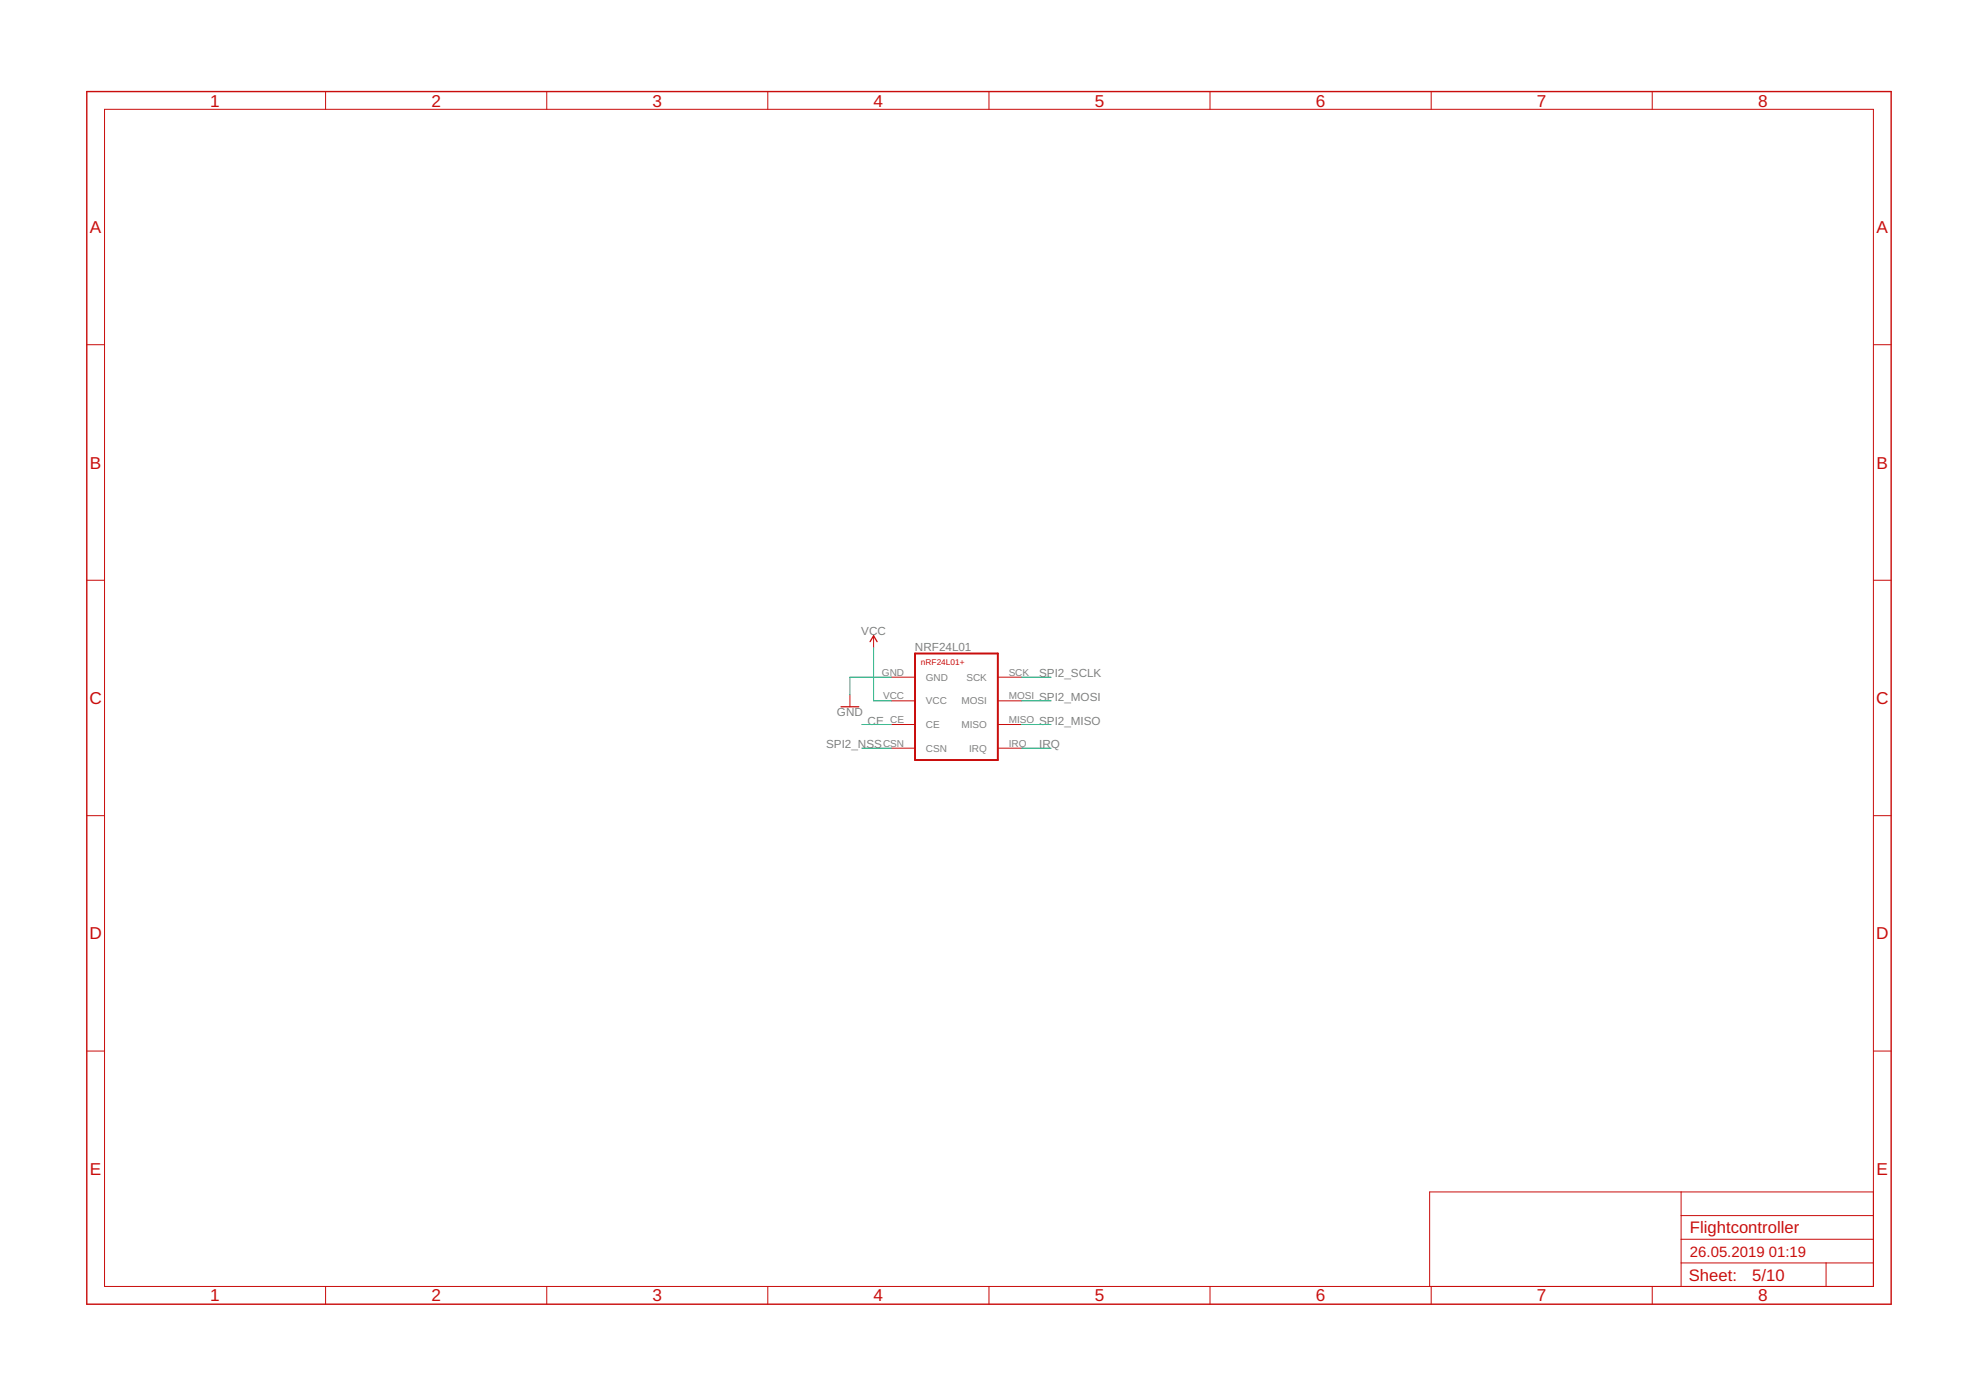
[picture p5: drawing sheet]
<svg xmlns="http://www.w3.org/2000/svg" width="297mm" height="210mm" viewBox="0 0 297 210" stroke-linecap="round" stroke-linejoin="round" font-family="sans-serif">
<defs><g id="words">
<g font-size="2.6" fill="#c90d0c">
<text x="31.6" y="16">1</text>
<text x="64.8" y="16">2</text>
<text x="98" y="16">3</text>
<text x="131.3" y="16">4</text>
<text x="164.5" y="16">5</text>
<text x="197.7" y="16">6</text>
<text x="230.9" y="16">7</text>
<text x="264.1" y="16">8</text>
<text x="13.5" y="35">A</text>
<text x="282" y="35">A</text>
<text x="13.5" y="70.4">B</text>
<text x="282" y="70.4">B</text>
<text x="13.4" y="105.8">C</text>
<text x="281.9" y="105.8">C</text>
<text x="13.4" y="141.2">D</text>
<text x="281.9" y="141.2">D</text>
<text x="13.5" y="176.5">E</text>
<text x="282" y="176.5">E</text>
<text x="31.6" y="195.5">1</text>
<text x="64.8" y="195.5">2</text>
<text x="98" y="195.5">3</text>
<text x="131.3" y="195.5">4</text>
<text x="164.5" y="195.5">5</text>
<text x="197.7" y="195.5">6</text>
<text x="230.9" y="195.5">7</text>
<text x="264.1" y="195.5">8</text>
</g>
<g font-size="2.5" fill="#c90d0c">
<text x="253.9" y="185.3">Flightcontroller</text>
<text x="253.7" y="192.5">Sheet:</text>
<text x="263.3" y="192.4">5/10</text>
</g>
<g font-size="2.2" fill="#c90d0c">
<text x="253.9" y="188.9">26.05.2019</text>
<text x="265.7" y="188.9">01:19</text>
</g>
<g font-size="1.8" fill="#808080">
<text x="129.4" y="95.4">VCC</text>
<text x="137.5" y="97.8">NRF24L01</text>
<text x="156.1" y="101.8">SPI2_SCLK</text>
<text x="125.7" y="107.6">GND</text>
<text x="156.1" y="105.3">SPI2_MOSI</text>
<text x="124.1" y="112.4">SPI2_NSS</text>
<text x="130.4" y="108.9">CE</text>
<text x="156.1" y="108.9">SPI2_MISO</text>
<text x="156.1" y="112.4">IRQ</text>
</g>
<g font-size="1.5" fill="#808080">
<text x="132.5" y="101.5">GND</text>
<text x="151.6" y="101.5">SCK</text>
<text x="132.7" y="105.1">VCC</text>
<text x="139.1" y="102.3">GND</text>
<text x="139.1" y="105.8">VCC</text>
<text x="144.5" y="105.8">MOSI</text>
<text x="145.2" y="102.3">SCK</text>
<text x="151.6" y="105.1">MOSI</text>
<text x="132.7" y="112.2">CSN</text>
<text x="133.8" y="108.6">CE</text>
<text x="139.1" y="109.4">CE</text>
<text x="139.1" y="113">CSN</text>
<text x="144.5" y="109.4">MISO</text>
<text x="145.6" y="112.9">IRQ</text>
<text x="151.6" y="108.6">MISO</text>
<text x="151.6" y="112.2">IRQ</text>
</g>
<text font-size="1.2" fill="#c90d0c" x="138.4" y="100">nRF24L01+</text>
</g></defs>
<g fill="none" stroke="#c90d0c" stroke-width=".15">
<path d="M15.7 16.4h265.8v176.9h-265.8zM48.9 13.8v2.6M82.1 13.8v2.6M115.4 13.8v2.6M148.6 13.8v2.6M181.8 13.8v2.6M215 13.8v2.6M248.2 13.8v2.6M13 51.8h2.7M281.5 51.8h2.6M13 87.2h2.7M131.3 95.5v1.8"/>
<path d="M281.5 87.2h2.6M127.7 104.4v1.8M133.9 101.7h3.6M133.9 105.3h3.6M133.9 108.9h3.6M133.9 112.4h3.6M149.9 101.7h3.6M149.9 105.3h3.6M149.9 108.9h3.6M149.9 112.4h3.6M13 122.6h2.7M281.5 122.6h2.6"/>
<path d="M13 157.9h2.7M281.5 157.9h2.6M252.6 179.1v14.2M281.5 179.1h-66.7v14.2M48.9 193.3v2.7M82.1 193.3v2.7M115.4 193.3v2.7M148.6 193.3v2.7M181.8 193.3v2.7M215 193.3v2.7M248.2 193.3v2.7M252.6 189.8h28.9"/>
<path d="M252.6 186.2h28.9M252.6 182.6h28.9M274.4 189.8v3.5"/>
</g>
<path d="M137.5 98.2h12.4v16h-12.4z" fill="none" stroke="#c90d0c" stroke-width=".3"/>
<path d="M130.7 96.4l.6-.9 .5 .9M126.4 106.2h2.6" fill="none" stroke="#c90d0c" stroke-width=".19"/>
<path d="M13 13.8h271.1v182.2h-271.1z" fill="none" stroke="#c90d0c" stroke-width=".21"/>
<path d="M131.3 97.3v8h2.6M129.5 108.9h4.4M129.5 112.4h4.4M133.9 101.7h-6.2v2.7M153.5 101.7h4.4M153.5 105.3h4.4M153.5 108.9h4.4M153.5 112.4h4.4" fill="none" stroke="#0dab76" stroke-width=".15"/>
<use href="#words"/>
</svg>
